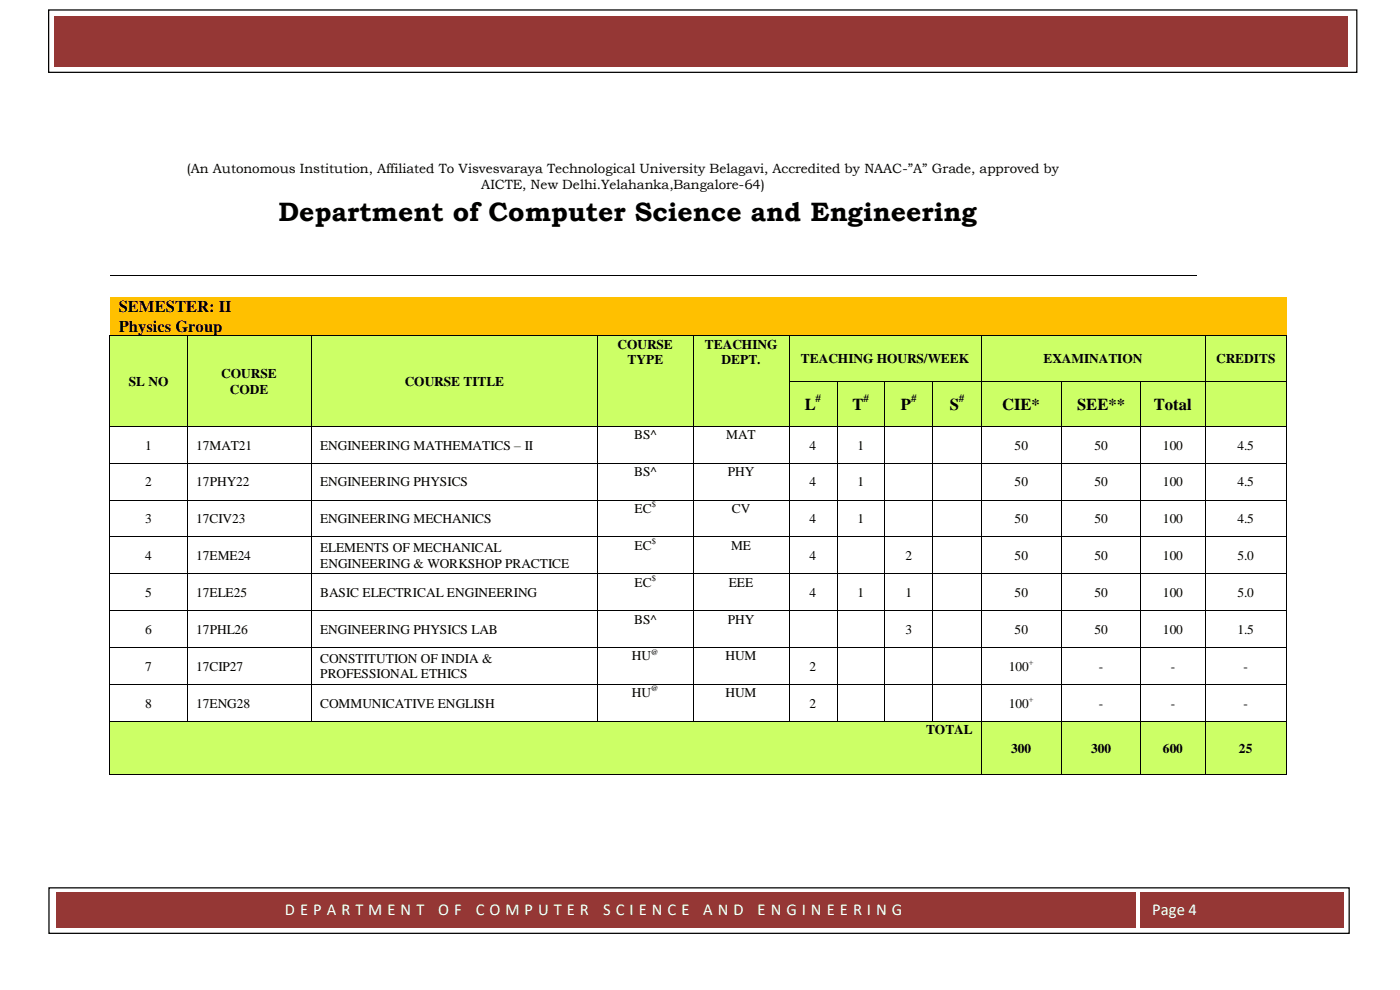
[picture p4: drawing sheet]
<svg xmlns="http://www.w3.org/2000/svg" width="297mm" height="210mm" viewBox="0 0 297 210" stroke-linecap="round" stroke-linejoin="round" font-family="sans-serif">
<defs><g id="words">
<text font-size="5.6" x="59.1" y="46.8">Department of Computer Science and Engineering</text>
<g font-size="3.5">
<text x="25.2" y="66.3">SEMESTER: II</text>
<text x="25.2" y="70.4">Physics Group</text>
<text x="170.7" y="86.9">L</text>
<text x="180.9" y="86.9">T</text>
<text x="191.1" y="86.9">P</text>
<text x="201.5" y="86.9">S</text>
<text x="212.6" y="86.9">CIE*</text>
<text x="228.5" y="86.9">SEE**</text>
<text x="244.8" y="86.9">Total</text>
</g>
<g font-size="3.5" fill="#fff">
<text x="60.5" y="194.1">D E P A R T M E N T</text>
<text x="93" y="194.1">O F</text>
<text x="100.9" y="194.1">C O M P U T E R</text>
<text x="127.9" y="194.1">S C I E N C E</text>
<text x="149.2" y="194.1">A N D</text>
<text x="160.7" y="194.1">E N G I N E E R I N G</text>
<text x="244.5" y="194.1">Page 4</text>
</g>
<g font-size="2.8">
<text x="39.6" y="36.8">(An Autonomous Institution, Affiliated To Visvesvaraya Technological University Belagavi, Accredited by NAAC-”A” Grade, approved by</text>
<text x="102.1" y="40.1">AICTE, New Delhi.Yelahanka,Bangalore-64)</text>
<text x="131" y="74">COURSE</text>
<text x="133.2" y="77.3">TYPE</text>
<text x="149.5" y="74">TEACHING</text>
<text x="153.1" y="77.3">DEPT.</text>
<text x="169.9" y="77.1">TEACHING HOURS/WEEK</text>
<text x="221.4" y="77.1">EXAMINATION</text>
<text x="258" y="77.1">CREDITS</text>
<text x="27.3" y="81.9">SL NO</text>
<text x="47" y="80.2">COURSE</text>
<text x="48.8" y="83.5">CODE</text>
<text x="85.9" y="81.9">COURSE TITLE</text>
<text x="30.8" y="95.4">1</text>
<text x="41.6" y="95.4">17MAT21</text>
<text x="67.9" y="95.4">ENGINEERING MATHEMATICS – II</text>
<text x="134.5" y="93.2">BS^</text>
<text x="154.1" y="93.2">MAT</text>
<text x="171.8" y="95.4">4</text>
<text x="181.9" y="95.4">1</text>
<text x="215.2" y="95.4">50</text>
<text x="232.2" y="95.4">50</text>
<text x="246.7" y="95.4">100</text>
<text x="262.5" y="95.4">4.5</text>
<text x="134.5" y="101">BS^</text>
<text x="154.4" y="101">PHY</text>
<text x="30.8" y="103.2">2</text>
<text x="41.6" y="103.2">17PHY22</text>
<text x="67.9" y="103.2">ENGINEERING PHYSICS</text>
<text x="171.8" y="103.2">4</text>
<text x="181.9" y="103.2">1</text>
<text x="215.2" y="103.2">50</text>
<text x="232.2" y="103.2">50</text>
<text x="246.7" y="103.2">100</text>
<text x="262.5" y="103.2">4.5</text>
<text x="30.8" y="111">3</text>
<text x="41.6" y="111">17CIV23</text>
<text x="67.9" y="111">ENGINEERING MECHANICS</text>
<text x="134.6" y="108.9">EC</text>
<text x="155.3" y="108.9">CV</text>
<text x="171.8" y="111">4</text>
<text x="181.9" y="111">1</text>
<text x="215.2" y="111">50</text>
<text x="232.2" y="111">50</text>
<text x="246.7" y="111">100</text>
<text x="262.5" y="111">4.5</text>
<text x="30.8" y="118.8">4</text>
<text x="41.6" y="118.8">17EME24</text>
<text x="67.9" y="117.2">ELEMENTS OF MECHANICAL</text>
<text x="134.6" y="116.7">EC</text>
<text x="155.1" y="116.7">ME</text>
<text x="171.8" y="118.8">4</text>
<text x="192.1" y="118.8">2</text>
<text x="215.2" y="118.8">50</text>
<text x="232.2" y="118.8">50</text>
<text x="246.7" y="118.8">100</text>
<text x="262.5" y="118.8">5.0</text>
<text x="68" y="120.5">ENGINEERING &amp; WORKSHOP PRACTICE</text>
<text x="134.6" y="124.5">EC</text>
<text x="154.6" y="124.5">EEE</text>
<text x="30.8" y="126.6">5</text>
<text x="41.6" y="126.6">17ELE25</text>
<text x="67.9" y="126.6">BASIC ELECTRICAL ENGINEERING</text>
<text x="171.8" y="126.6">4</text>
<text x="181.9" y="126.6">1</text>
<text x="192.1" y="126.6">1</text>
<text x="215.2" y="126.6">50</text>
<text x="232.2" y="126.6">50</text>
<text x="246.7" y="126.6">100</text>
<text x="262.5" y="126.6">5.0</text>
<text x="30.8" y="134.5">6</text>
<text x="41.6" y="134.5">17PHL26</text>
<text x="67.9" y="134.5">ENGINEERING PHYSICS LAB</text>
<text x="134.5" y="132.3">BS^</text>
<text x="154.4" y="132.3">PHY</text>
<text x="192.1" y="134.5">3</text>
<text x="215.2" y="134.5">50</text>
<text x="232.2" y="134.5">50</text>
<text x="246.7" y="134.5">100</text>
<text x="262.5" y="134.5">1.5</text>
<text x="30.8" y="142.3">7</text>
<text x="41.6" y="142.3">17CIP27</text>
<text x="67.9" y="140.6">CONSTITUTION OF INDIA &amp;</text>
<text x="68" y="143.9">PROFESSIONAL ETHICS</text>
<text x="134" y="140.1">HU</text>
<text x="153.9" y="140.1">HUM</text>
<text x="171.8" y="142.3">2</text>
<text x="214" y="142.3">100</text>
<text x="233.1" y="142.3">-</text>
<text x="248.4" y="142.3">-</text>
<text x="263.8" y="142.3">-</text>
<text x="134" y="147.9">HU</text>
<text x="153.9" y="147.9">HUM</text>
<text x="30.8" y="150.1">8</text>
<text x="41.6" y="150.1">17ENG28</text>
<text x="67.9" y="150.1">COMMUNICATIVE ENGLISH</text>
<text x="171.8" y="150.1">2</text>
<text x="196.5" y="155.8">TOTAL</text>
<text x="214" y="150.1">100</text>
<text x="233.1" y="150.1">-</text>
<text x="248.4" y="150.1">-</text>
<text x="263.8" y="150.1">-</text>
<text x="214.5" y="159.7">300</text>
<text x="231.5" y="159.7">300</text>
<text x="246.7" y="159.7">600</text>
<text x="262.8" y="159.7">25</text>
</g>
<g font-size="2.3">
<text x="173" y="85.4">#</text>
<text x="183.2" y="85.4">#</text>
<text x="193.3" y="85.4">#</text>
<text x="203.4" y="85.4">#</text>
</g>
<g font-size="1.8">
<text x="138.3" y="107.6">$</text>
<text x="138.3" y="115.4">$</text>
<text x="138.3" y="123.2">$</text>
<text x="138.1" y="138.8">@</text>
<text x="218.3" y="141">+</text>
<text x="138.1" y="146.7">@</text>
<text x="218.3" y="148.8">+</text>
</g>
</g></defs>
<path d="M11.6 3.5h274.3v10.7h-274.3z" fill-rule="evenodd" fill="#953735"/>
<path d="M10.3 2.1h277.5v13.2h-277.5z" fill="none" stroke="#000" stroke-width=".26"/>
<path d="M23.2 58.4h230.8" fill="none" stroke="#000" stroke-width=".21"/>
<g fill="#000">
<path d="M33.2 58.3h.1v.2h-.1z" fill-rule="evenodd"/>
<path d="M227.2 58.3h.2v.2h-.2z" fill-rule="evenodd"/>
<path d="M245.6 58.3h.2v.2h-.2z" fill-rule="evenodd"/>
</g>
<g fill="#953735">
<path d="M12 189.3h229.1v7.6h-229.1z" fill-rule="evenodd"/>
<path d="M241.9 189.3h43.2v7.6h-43.2z" fill-rule="evenodd"/>
</g>
<path d="M10.4 188.3h275.8v9.7h-275.8z" fill="none" stroke="#000" stroke-width=".26"/>
<g fill="#ffc000">
<path d="M23.3 63h1.9v8.1h-1.9z" fill-rule="evenodd"/>
<path d="M271.1 63h1.9v8.1h-1.9z" fill-rule="evenodd"/>
<path d="M25.2 63h245.9v4.1h-245.9z" fill-rule="evenodd"/>
<path d="M25.2 67.1h245.9v4h-245.9z" fill-rule="evenodd"/>
</g>
<g fill="#cf6">
<path d="M23.4 71.3h16.4v7.9h-16.4z" fill-rule="evenodd"/>
<path d="M23.4 79.2h1.8v3.3h-1.8z" fill-rule="evenodd"/>
<path d="M37.9 79.2h1.9v3.3h-1.9z" fill-rule="evenodd"/>
<path d="M23.4 82.5h16.4v7.9h-16.4z" fill-rule="evenodd"/>
<path d="M25.2 79.2h12.7v3.3h-12.7z" fill-rule="evenodd"/>
<path d="M39.8 71.3h26.2v6.2h-26.2z" fill-rule="evenodd"/>
<path d="M39.8 77.5h1.9v6.6h-1.9z" fill-rule="evenodd"/>
<path d="M64.1 77.5h1.9v6.6h-1.9z" fill-rule="evenodd"/>
<path d="M39.8 84.1h26.2v6.3h-26.2z" fill-rule="evenodd"/>
<path d="M41.7 77.5h22.4v3.3h-22.4z" fill-rule="evenodd"/>
<path d="M41.7 80.8h22.4v3.3h-22.4z" fill-rule="evenodd"/>
<path d="M66.1 71.3h60.7v7.9h-60.7z" fill-rule="evenodd"/>
<path d="M66.1 79.2h1.9v3.3h-1.9z" fill-rule="evenodd"/>
<path d="M124.9 79.2h1.9v3.3h-1.9z" fill-rule="evenodd"/>
<path d="M66.1 82.5h60.7v7.9h-60.7z" fill-rule="evenodd"/>
<path d="M68 79.2h56.9v3.3h-56.9z" fill-rule="evenodd"/>
<path d="M126.8 71.3h1.9v6.6h-1.9z" fill-rule="evenodd"/>
<path d="M145.2 71.3h1.9v6.6h-1.9z" fill-rule="evenodd"/>
<path d="M126.8 77.9h20.3v12.5h-20.3z" fill-rule="evenodd"/>
<path d="M128.7 71.3h16.5v3.3h-16.5z" fill-rule="evenodd"/>
<path d="M128.7 74.6h16.5v3.3h-16.5z" fill-rule="evenodd"/>
<path d="M147.2 71.3h1.8v6.6h-1.8z" fill-rule="evenodd"/>
<path d="M165.5 71.3h1.9v6.6h-1.9z" fill-rule="evenodd"/>
<path d="M147.2 77.9h20.2v12.5h-20.2z" fill-rule="evenodd"/>
<path d="M149 71.3h16.5v3.3h-16.5z" fill-rule="evenodd"/>
<path d="M149 74.6h16.5v3.3h-16.5z" fill-rule="evenodd"/>
<path d="M167.5 71.3h40.7v3.1h-40.7z" fill-rule="evenodd"/>
<path d="M167.5 74.4h1.8v3.3h-1.8z" fill-rule="evenodd"/>
<path d="M206.3 74.4h1.9v3.3h-1.9z" fill-rule="evenodd"/>
<path d="M167.5 77.7h40.7v3h-40.7z" fill-rule="evenodd"/>
<path d="M169.3 74.4h37v3.3h-37z" fill-rule="evenodd"/>
<path d="M208.3 71.3h47.3v3.1h-47.3z" fill-rule="evenodd"/>
<path d="M208.3 74.4h1.8v3.3h-1.8z" fill-rule="evenodd"/>
<path d="M253.7 74.4h1.9v3.3h-1.9z" fill-rule="evenodd"/>
<path d="M208.3 77.7h47.3v3h-47.3z" fill-rule="evenodd"/>
<path d="M210.1 74.4h43.6v3.3h-43.6z" fill-rule="evenodd"/>
<path d="M255.7 71.3h17.2v3.1h-17.2z" fill-rule="evenodd"/>
<path d="M255.7 74.4h1.8v3.3h-1.8z" fill-rule="evenodd"/>
<path d="M271.1 74.4h1.8v3.3h-1.8z" fill-rule="evenodd"/>
<path d="M255.7 77.7h17.2v3h-17.2z" fill-rule="evenodd"/>
<path d="M257.5 74.4h13.6v3.3h-13.6z" fill-rule="evenodd"/>
</g>
<g fill="#000">
<path d="M23.2 71.1h.2v.2h-.2z" fill-rule="evenodd"/>
<path d="M23.2 71.1h.2v.2h-.2z" fill-rule="evenodd"/>
<path d="M23.4 71.1h.2v.2h-.2z" fill-rule="evenodd"/>
<path d="M39.7 71.1h.1v.2h-.1z" fill-rule="evenodd"/>
<path d="M66 71.1h.1v.2h-.1z" fill-rule="evenodd"/>
<path d="M126.7 71.1h.1v.2h-.1z" fill-rule="evenodd"/>
<path d="M147 71.1h.2v.2h-.2z" fill-rule="evenodd"/>
<path d="M167.3 71.1h.2v.2h-.2z" fill-rule="evenodd"/>
<path d="M208.1 71.1h.2v.2h-.2z" fill-rule="evenodd"/>
<path d="M255.6 71.1h.1v.2h-.1z" fill-rule="evenodd"/>
<path d="M272.9 71.1h.1v.2h-.1z" fill-rule="evenodd"/>
</g>
<g fill="none" stroke="#000" stroke-width=".21">
<path d="M23.3 71.3v9.4M23.6 71.2h16.1M39.8 71.3v9.4M39.8 71.2h26.2M66 71.3v9.4M66.1 71.2h60.6M126.8 71.3v9.4M126.8 71.2h20.2M147.1 71.3v9.4M147.2 71.2h20.1M167.4 71.3v9.4M167.5 71.2h40.6"/>
<path d="M208.2 71.3v9.4M208.3 71.2h47.3M255.6 71.3v9.4M255.7 71.2h17.2M273 71.3v9.4"/>
</g>
<g fill="#cf6">
<path d="M167.5 80.9h10.1v2.7h-10.1z" fill-rule="evenodd"/>
<path d="M167.5 83.6h1.8v4.1h-1.8z" fill-rule="evenodd"/>
<path d="M175.7 83.6h1.9v4.1h-1.9z" fill-rule="evenodd"/>
<path d="M167.5 87.7h10.1v2.7h-10.1z" fill-rule="evenodd"/>
<path d="M169.3 83.6h6.4v4.1h-6.4z" fill-rule="evenodd"/>
<path d="M177.7 80.9h10v2.7h-10z" fill-rule="evenodd"/>
<path d="M177.7 83.6h1.8v4.1h-1.8z" fill-rule="evenodd"/>
<path d="M185.8 83.6h1.9v4.1h-1.9z" fill-rule="evenodd"/>
<path d="M177.7 87.7h10v2.7h-10z" fill-rule="evenodd"/>
<path d="M179.5 83.6h6.3v4.1h-6.3z" fill-rule="evenodd"/>
<path d="M187.8 80.9h10.1v2.7h-10.1z" fill-rule="evenodd"/>
<path d="M187.8 83.6h1.8v4.1h-1.8z" fill-rule="evenodd"/>
<path d="M196 83.6h1.9v4.1h-1.9z" fill-rule="evenodd"/>
<path d="M187.8 87.7h10.1v2.7h-10.1z" fill-rule="evenodd"/>
<path d="M189.6 83.6h6.4v4.1h-6.4z" fill-rule="evenodd"/>
<path d="M198 80.9h10.2v2.7h-10.2z" fill-rule="evenodd"/>
<path d="M198 83.6h1.8v4.1h-1.8z" fill-rule="evenodd"/>
<path d="M206.3 83.6h1.9v4.1h-1.9z" fill-rule="evenodd"/>
<path d="M198 87.7h10.2v2.7h-10.2z" fill-rule="evenodd"/>
<path d="M199.8 83.6h6.5v4.1h-6.5z" fill-rule="evenodd"/>
<path d="M208.3 80.9h16.9v2.7h-16.9z" fill-rule="evenodd"/>
<path d="M208.3 83.6h1.8v4.1h-1.8z" fill-rule="evenodd"/>
<path d="M223.2 83.6h2v4.1h-2z" fill-rule="evenodd"/>
<path d="M208.3 87.7h16.9v2.7h-16.9z" fill-rule="evenodd"/>
<path d="M210.1 83.6h13.1v4.1h-13.1z" fill-rule="evenodd"/>
<path d="M225.2 80.9h16.9v2.7h-16.9z" fill-rule="evenodd"/>
<path d="M225.2 83.6h1.9v4.1h-1.9z" fill-rule="evenodd"/>
<path d="M240.1 83.6h2v4.1h-2z" fill-rule="evenodd"/>
<path d="M225.2 87.7h16.9v2.7h-16.9z" fill-rule="evenodd"/>
<path d="M227.1 83.6h13v4.1h-13z" fill-rule="evenodd"/>
<path d="M242.1 80.9h13.5v2.7h-13.5z" fill-rule="evenodd"/>
<path d="M242.1 83.6h1.9v4.1h-1.9z" fill-rule="evenodd"/>
<path d="M253.7 83.6h1.9v4.1h-1.9z" fill-rule="evenodd"/>
<path d="M242.1 87.7h13.5v2.7h-13.5z" fill-rule="evenodd"/>
<path d="M244 83.6h9.7v4.1h-9.7z" fill-rule="evenodd"/>
<path d="M255.7 80.9h1.8v4.1h-1.8z" fill-rule="evenodd"/>
<path d="M271.1 80.9h1.8v4.1h-1.8z" fill-rule="evenodd"/>
<path d="M255.7 85h17.2v5.4h-17.2z" fill-rule="evenodd"/>
<path d="M257.5 80.9h13.6v4.1h-13.6z" fill-rule="evenodd"/>
</g>
<g fill="#000">
<path d="M23.2 80.7h.2v.2h-.2z" fill-rule="evenodd"/>
<path d="M23.2 90.4h.2v.1h-.2z" fill-rule="evenodd"/>
<path d="M23.2 98.2h.2v.2h-.2z" fill-rule="evenodd"/>
<path d="M39.7 80.7h.1v.2h-.1z" fill-rule="evenodd"/>
<path d="M39.7 90.4h.1v.1h-.1z" fill-rule="evenodd"/>
<path d="M39.7 98.2h.1v.2h-.1z" fill-rule="evenodd"/>
<path d="M66 80.7h.1v.2h-.1z" fill-rule="evenodd"/>
<path d="M66 90.4h.1v.1h-.1z" fill-rule="evenodd"/>
<path d="M66 98.2h.1v.2h-.1z" fill-rule="evenodd"/>
<path d="M126.7 80.7h.1v.2h-.1z" fill-rule="evenodd"/>
<path d="M126.7 90.4h.1v.1h-.1z" fill-rule="evenodd"/>
<path d="M126.7 98.2h.1v.2h-.1z" fill-rule="evenodd"/>
<path d="M147 80.7h.2v.2h-.2z" fill-rule="evenodd"/>
<path d="M147 90.4h.2v.1h-.2z" fill-rule="evenodd"/>
<path d="M147 98.2h.2v.2h-.2z" fill-rule="evenodd"/>
<path d="M167.3 80.7h.2v.2h-.2z" fill-rule="evenodd"/>
<path d="M167.3 90.4h.2v.1h-.2z" fill-rule="evenodd"/>
<path d="M167.3 98.2h.2v.2h-.2z" fill-rule="evenodd"/>
<path d="M177.5 80.7h.2v.2h-.2z" fill-rule="evenodd"/>
<path d="M177.5 90.4h.2v.1h-.2z" fill-rule="evenodd"/>
<path d="M177.5 98.2h.2v.2h-.2z" fill-rule="evenodd"/>
<path d="M187.6 80.7h.2v.2h-.2z" fill-rule="evenodd"/>
<path d="M187.6 90.4h.2v.1h-.2z" fill-rule="evenodd"/>
<path d="M187.6 98.2h.2v.2h-.2z" fill-rule="evenodd"/>
<path d="M197.8 80.7h.2v.2h-.2z" fill-rule="evenodd"/>
<path d="M197.8 90.4h.2v.1h-.2z" fill-rule="evenodd"/>
<path d="M197.8 98.2h.2v.2h-.2z" fill-rule="evenodd"/>
<path d="M208.1 80.7h.2v.2h-.2z" fill-rule="evenodd"/>
<path d="M208.1 90.4h.2v.1h-.2z" fill-rule="evenodd"/>
<path d="M208.1 98.2h.2v.2h-.2z" fill-rule="evenodd"/>
<path d="M225.1 80.7h.1v.2h-.1z" fill-rule="evenodd"/>
<path d="M225.1 90.4h.1v.1h-.1z" fill-rule="evenodd"/>
<path d="M225.1 98.2h.1v.2h-.1z" fill-rule="evenodd"/>
<path d="M242 80.7h.1v.2h-.1z" fill-rule="evenodd"/>
<path d="M242 90.4h.1v.1h-.1z" fill-rule="evenodd"/>
<path d="M242 98.2h.1v.2h-.1z" fill-rule="evenodd"/>
<path d="M255.6 80.7h.1v.2h-.1z" fill-rule="evenodd"/>
<path d="M255.6 90.4h.1v.1h-.1z" fill-rule="evenodd"/>
<path d="M255.6 98.2h.1v.2h-.1z" fill-rule="evenodd"/>
<path d="M272.9 80.7h.1v.2h-.1z" fill-rule="evenodd"/>
<path d="M272.9 90.4h.1v.1h-.1z" fill-rule="evenodd"/>
<path d="M272.9 98.2h.1v.2h-.1z" fill-rule="evenodd"/>
<path d="M23.2 106h.2v.2h-.2z" fill-rule="evenodd"/>
<path d="M23.2 113.8h.2v.2h-.2z" fill-rule="evenodd"/>
<path d="M39.7 106h.1v.2h-.1z" fill-rule="evenodd"/>
<path d="M39.7 113.8h.1v.2h-.1z" fill-rule="evenodd"/>
<path d="M66 106h.1v.2h-.1z" fill-rule="evenodd"/>
<path d="M66 113.8h.1v.2h-.1z" fill-rule="evenodd"/>
<path d="M126.7 106h.1v.2h-.1z" fill-rule="evenodd"/>
<path d="M126.7 113.8h.1v.2h-.1z" fill-rule="evenodd"/>
<path d="M147 106h.2v.2h-.2z" fill-rule="evenodd"/>
<path d="M147 113.8h.2v.2h-.2z" fill-rule="evenodd"/>
<path d="M167.3 106h.2v.2h-.2z" fill-rule="evenodd"/>
<path d="M167.3 113.8h.2v.2h-.2z" fill-rule="evenodd"/>
<path d="M177.5 106h.2v.2h-.2z" fill-rule="evenodd"/>
<path d="M177.5 113.8h.2v.2h-.2z" fill-rule="evenodd"/>
<path d="M187.6 106h.2v.2h-.2z" fill-rule="evenodd"/>
<path d="M187.6 113.8h.2v.2h-.2z" fill-rule="evenodd"/>
<path d="M197.8 106h.2v.2h-.2z" fill-rule="evenodd"/>
<path d="M197.8 113.8h.2v.2h-.2z" fill-rule="evenodd"/>
<path d="M208.1 106h.2v.2h-.2z" fill-rule="evenodd"/>
<path d="M208.1 113.8h.2v.2h-.2z" fill-rule="evenodd"/>
<path d="M225.1 106h.1v.2h-.1z" fill-rule="evenodd"/>
<path d="M225.1 113.8h.1v.2h-.1z" fill-rule="evenodd"/>
<path d="M242 106h.1v.2h-.1z" fill-rule="evenodd"/>
<path d="M242 113.8h.1v.2h-.1z" fill-rule="evenodd"/>
<path d="M255.6 106h.1v.2h-.1z" fill-rule="evenodd"/>
<path d="M255.6 113.8h.1v.2h-.1z" fill-rule="evenodd"/>
<path d="M272.9 106h.1v.2h-.1z" fill-rule="evenodd"/>
<path d="M272.9 113.8h.1v.2h-.1z" fill-rule="evenodd"/>
<path d="M23.2 121.6h.2v.2h-.2z" fill-rule="evenodd"/>
<path d="M23.2 129.4h.2v.2h-.2z" fill-rule="evenodd"/>
<path d="M23.2 137.3h.2v.1h-.2z" fill-rule="evenodd"/>
<path d="M39.7 121.6h.1v.2h-.1z" fill-rule="evenodd"/>
<path d="M39.7 129.4h.1v.2h-.1z" fill-rule="evenodd"/>
<path d="M39.7 137.3h.1v.1h-.1z" fill-rule="evenodd"/>
<path d="M66 121.6h.1v.2h-.1z" fill-rule="evenodd"/>
<path d="M66 129.4h.1v.2h-.1z" fill-rule="evenodd"/>
<path d="M66 137.3h.1v.1h-.1z" fill-rule="evenodd"/>
<path d="M126.7 121.6h.1v.2h-.1z" fill-rule="evenodd"/>
<path d="M126.7 129.4h.1v.2h-.1z" fill-rule="evenodd"/>
<path d="M126.7 137.3h.1v.1h-.1z" fill-rule="evenodd"/>
<path d="M147 121.6h.2v.2h-.2z" fill-rule="evenodd"/>
<path d="M147 129.4h.2v.2h-.2z" fill-rule="evenodd"/>
<path d="M147 137.3h.2v.1h-.2z" fill-rule="evenodd"/>
<path d="M167.3 121.6h.2v.2h-.2z" fill-rule="evenodd"/>
<path d="M167.3 129.4h.2v.2h-.2z" fill-rule="evenodd"/>
<path d="M167.3 137.3h.2v.1h-.2z" fill-rule="evenodd"/>
<path d="M177.5 121.6h.2v.2h-.2z" fill-rule="evenodd"/>
<path d="M177.5 129.4h.2v.2h-.2z" fill-rule="evenodd"/>
<path d="M177.5 137.3h.2v.1h-.2z" fill-rule="evenodd"/>
<path d="M187.6 121.6h.2v.2h-.2z" fill-rule="evenodd"/>
<path d="M187.6 129.4h.2v.2h-.2z" fill-rule="evenodd"/>
<path d="M187.6 137.3h.2v.1h-.2z" fill-rule="evenodd"/>
<path d="M197.8 121.6h.2v.2h-.2z" fill-rule="evenodd"/>
<path d="M197.8 129.4h.2v.2h-.2z" fill-rule="evenodd"/>
<path d="M197.8 137.3h.2v.1h-.2z" fill-rule="evenodd"/>
<path d="M208.1 121.6h.2v.2h-.2z" fill-rule="evenodd"/>
<path d="M208.1 129.4h.2v.2h-.2z" fill-rule="evenodd"/>
<path d="M208.1 137.3h.2v.1h-.2z" fill-rule="evenodd"/>
<path d="M225.1 121.6h.1v.2h-.1z" fill-rule="evenodd"/>
<path d="M225.1 129.4h.1v.2h-.1z" fill-rule="evenodd"/>
<path d="M225.1 137.3h.1v.1h-.1z" fill-rule="evenodd"/>
<path d="M242 121.6h.1v.2h-.1z" fill-rule="evenodd"/>
<path d="M242 129.4h.1v.2h-.1z" fill-rule="evenodd"/>
<path d="M242 137.3h.1v.1h-.1z" fill-rule="evenodd"/>
<path d="M255.6 121.6h.1v.2h-.1z" fill-rule="evenodd"/>
<path d="M255.6 129.4h.1v.2h-.1z" fill-rule="evenodd"/>
<path d="M255.6 137.3h.1v.1h-.1z" fill-rule="evenodd"/>
<path d="M272.9 121.6h.1v.2h-.1z" fill-rule="evenodd"/>
<path d="M272.9 129.4h.1v.2h-.1z" fill-rule="evenodd"/>
<path d="M272.9 137.3h.1v.1h-.1z" fill-rule="evenodd"/>
<path d="M23.2 145.1h.2v.1h-.2z" fill-rule="evenodd"/>
<path d="M39.7 145.1h.1v.1h-.1z" fill-rule="evenodd"/>
<path d="M66 145.1h.1v.1h-.1z" fill-rule="evenodd"/>
<path d="M126.7 145.1h.1v.1h-.1z" fill-rule="evenodd"/>
<path d="M147 145.1h.2v.1h-.2z" fill-rule="evenodd"/>
<path d="M167.3 145.1h.2v.1h-.2z" fill-rule="evenodd"/>
<path d="M177.5 145.1h.2v.1h-.2z" fill-rule="evenodd"/>
<path d="M187.6 145.1h.2v.1h-.2z" fill-rule="evenodd"/>
<path d="M197.8 145.1h.2v.1h-.2z" fill-rule="evenodd"/>
<path d="M208.1 145.1h.2v.1h-.2z" fill-rule="evenodd"/>
<path d="M225.1 145.1h.1v.1h-.1z" fill-rule="evenodd"/>
<path d="M242 145.1h.1v.1h-.1z" fill-rule="evenodd"/>
<path d="M255.6 145.1h.1v.1h-.1z" fill-rule="evenodd"/>
<path d="M272.9 145.1h.1v.1h-.1z" fill-rule="evenodd"/>
</g>
<g fill="none" stroke="#000" stroke-width=".21">
<path d="M23.3 80.9v9.5M23.3 90.5v7.7M23.3 98.4v7.6M23.4 90.4h16.3M23.4 98.3h16.3M39.8 80.9v9.5M39.8 90.5v7.7M39.8 98.4v7.6M39.8 90.4h26.2M39.8 98.3h26.2M66 80.9v9.5M66 90.5v7.7"/>
<path d="M66 98.4v7.6M66.1 90.4h60.6M66.1 98.3h60.6M126.8 80.9v9.5M126.8 90.5v7.7M126.8 98.4v7.6M126.8 90.4h20.2M126.8 98.3h20.2M147.1 80.9v9.5M147.1 90.5v7.7M147.1 98.4v7.6M147.2 90.4h20.1"/>
<path d="M147.2 98.3h20.1M167.4 80.9v9.5M167.4 90.5v7.7M167.4 98.4v7.6M167.5 80.8h10M167.5 90.4h10M167.5 98.3h10M177.6 80.9v9.5M177.6 90.5v7.7M177.6 98.4v7.6M177.7 80.8h9.9M177.7 90.4h9.9"/>
<path d="M177.7 98.3h9.9M187.7 80.9v9.5M187.7 90.5v7.7M187.7 98.4v7.6M187.8 80.8h10M187.8 90.4h10M187.8 98.3h10M197.9 80.9v9.5M197.9 90.5v7.7M197.9 98.4v7.6M198 80.8h10.1M198 90.4h10.1"/>
<path d="M198 98.3h10.1M208.2 80.9v9.5M208.2 90.5v7.7M208.2 98.4v7.6M208.3 80.8h16.8M208.3 90.4h16.8M208.3 98.3h16.8M225.2 80.9v9.5M225.2 90.5v7.7M225.2 98.4v7.6M225.2 80.8h16.8M225.2 90.4h16.8"/>
<path d="M225.2 98.3h16.8M242.1 80.9v9.5M242.1 90.5v7.7M242.1 98.4v7.6M242.1 80.8h13.5M242.1 90.4h13.5M242.1 98.3h13.5M255.6 80.9v9.5M255.6 90.5v7.7M255.6 98.4v7.6M255.7 80.8h17.2M255.7 90.4h17.2"/>
<path d="M255.7 98.3h17.2M273 80.9v9.5M273 90.5v7.7M273 98.4v7.6M23.3 106.2v7.6M23.3 114v7.6M23.4 106.1h16.3M23.4 113.9h16.3M39.8 106.2v7.6M39.8 114v7.6M39.8 106.1h26.2M39.8 113.9h26.2"/>
<path d="M66 106.2v7.6M66 114v7.6M66.1 106.1h60.6M66.1 113.9h60.6M126.8 106.2v7.6M126.8 114v7.6M126.8 106.1h20.2M126.8 113.9h20.2M147.1 106.2v7.6M147.1 114v7.6M147.2 106.1h20.1M147.2 113.9h20.1"/>
<path d="M167.4 106.2v7.6M167.4 114v7.6M167.5 106.1h10M167.5 113.9h10M177.6 106.2v7.6M177.6 114v7.6M177.7 106.1h9.9M177.7 113.9h9.9M187.7 106.2v7.6M187.7 114v7.6M187.8 106.1h10M187.8 113.9h10"/>
<path d="M197.9 106.2v7.6M197.9 114v7.6M198 106.1h10.1M198 113.9h10.1M208.2 106.2v7.6M208.2 114v7.6M208.3 106.1h16.8M208.3 113.9h16.8M225.2 106.2v7.6M225.2 114v7.6M225.2 106.1h16.8M225.2 113.9h16.8"/>
<path d="M242.1 106.2v7.6M242.1 114v7.6M242.1 106.1h13.5M242.1 113.9h13.5M255.6 106.2v7.6M255.6 114v7.6M255.7 106.1h17.2M255.7 113.9h17.2M273 106.2v7.6M273 114v7.6M23.3 121.8v7.6M23.3 129.6v7.7"/>
<path d="M23.3 137.4v7.7M23.4 121.7h16.3M23.4 129.5h16.3M23.4 137.4h16.3M39.8 121.8v7.6M39.8 129.6v7.7M39.8 137.4v7.7M39.8 121.7h26.2M39.8 129.5h26.2M39.8 137.4h26.2M66 121.8v7.6M66 129.6v7.7"/>
<path d="M66 137.4v7.7M66.1 121.7h60.6M66.1 129.5h60.6M66.1 137.4h60.6M126.8 121.8v7.6M126.8 129.6v7.7M126.8 137.4v7.7M126.8 121.7h20.2M126.8 129.5h20.2M126.8 137.4h20.2M147.1 121.8v7.6M147.1 129.6v7.7"/>
<path d="M147.1 137.4v7.7M147.2 121.7h20.1M147.2 129.5h20.1M147.2 137.4h20.1M167.4 121.8v7.6M167.4 129.6v7.7M167.4 137.4v7.7M167.5 121.7h10M167.5 129.5h10M167.5 137.4h10M177.6 121.8v7.6M177.6 129.6v7.7"/>
<path d="M177.6 137.4v7.7M177.7 121.7h9.9M177.7 129.5h9.9M177.7 137.4h9.9M187.7 121.8v7.6M187.7 129.6v7.7M187.7 137.4v7.7M187.8 121.7h10M187.8 129.5h10M187.8 137.4h10M197.9 121.8v7.6M197.9 129.6v7.7"/>
<path d="M197.9 137.4v7.7M198 121.7h10.1M198 129.5h10.1M198 137.4h10.1M208.2 121.8v7.6M208.2 129.6v7.7M208.2 137.4v7.7M208.3 121.7h16.8M208.3 129.5h16.8M208.3 137.4h16.8M225.2 121.8v7.6M225.2 129.6v7.7"/>
<path d="M225.2 137.4v7.7M225.2 121.7h16.8M225.2 129.5h16.8M225.2 137.4h16.8M242.1 121.8v7.6M242.1 129.6v7.7M242.1 137.4v7.7M242.1 121.7h13.5M242.1 129.5h13.5M242.1 137.4h13.5M255.6 121.8v7.6M255.6 129.6v7.7"/>
<path d="M255.6 137.4v7.7M255.7 121.7h17.2M255.7 129.5h17.2M255.7 137.4h17.2M273 121.8v7.6M273 129.6v7.7M273 137.4v7.7M23.3 145.2v7.7M23.4 145.2h16.3M39.8 145.2v7.7M39.8 145.2h26.2M66 145.2v7.7"/>
<path d="M66.1 145.2h60.6M126.8 145.2v7.7M126.8 145.2h20.2M147.1 145.2v7.7M147.2 145.2h20.1M167.4 145.2v7.7M167.5 145.2h10M177.6 145.2v7.7M177.7 145.2h9.9M187.7 145.2v7.7M187.8 145.2h10M197.9 145.2v7.7"/>
<path d="M198 145.2h10.1M208.2 145.2v7.7M208.3 145.2h16.8M225.2 145.2v7.7M225.2 145.2h16.8M242.1 145.2v7.7M242.1 145.2h13.5M255.6 145.2v7.7M255.7 145.2h17.2M273 145.2v7.7"/>
</g>
<g fill="#cf6">
<path d="M23.4 153.1h1.8v3.3h-1.8z" fill-rule="evenodd"/>
<path d="M206.3 153.1h1.9v3.3h-1.9z" fill-rule="evenodd"/>
<path d="M23.4 156.4h184.8v7.8h-184.8z" fill-rule="evenodd"/>
<path d="M25.2 153.1h181.1v3.3h-181.1z" fill-rule="evenodd"/>
<path d="M208.3 153.1h16.9v3.9h-16.9z" fill-rule="evenodd"/>
<path d="M208.3 157h1.8v3.3h-1.8z" fill-rule="evenodd"/>
<path d="M223.2 157h2v3.3h-2z" fill-rule="evenodd"/>
<path d="M208.3 160.3h16.9v3.9h-16.9z" fill-rule="evenodd"/>
<path d="M210.1 157h13.1v3.3h-13.1z" fill-rule="evenodd"/>
<path d="M225.2 153.1h16.9v3.9h-16.9z" fill-rule="evenodd"/>
<path d="M225.2 157h1.9v3.3h-1.9z" fill-rule="evenodd"/>
<path d="M240.1 157h2v3.3h-2z" fill-rule="evenodd"/>
<path d="M225.2 160.3h16.9v3.9h-16.9z" fill-rule="evenodd"/>
<path d="M227.1 157h13v3.3h-13z" fill-rule="evenodd"/>
<path d="M242.1 153.1h13.5v3.9h-13.5z" fill-rule="evenodd"/>
<path d="M242.1 157h1.9v3.3h-1.9z" fill-rule="evenodd"/>
<path d="M253.7 157h1.9v3.3h-1.9z" fill-rule="evenodd"/>
<path d="M242.1 160.3h13.5v3.9h-13.5z" fill-rule="evenodd"/>
<path d="M244 157h9.7v3.3h-9.7z" fill-rule="evenodd"/>
<path d="M255.7 153.1h17.2v3.9h-17.2z" fill-rule="evenodd"/>
<path d="M255.7 157h1.8v3.3h-1.8z" fill-rule="evenodd"/>
<path d="M271.1 157h1.8v3.3h-1.8z" fill-rule="evenodd"/>
<path d="M255.7 160.3h17.2v3.9h-17.2z" fill-rule="evenodd"/>
<path d="M257.5 157h13.6v3.3h-13.6z" fill-rule="evenodd"/>
</g>
<g fill="#000">
<path d="M23.2 152.9h.2v.2h-.2z" fill-rule="evenodd"/>
<path d="M39.7 152.9h.1v.2h-.1z" fill-rule="evenodd"/>
<path d="M66 152.9h.1v.2h-.1z" fill-rule="evenodd"/>
<path d="M126.7 152.9h.1v.2h-.1z" fill-rule="evenodd"/>
<path d="M147 152.9h.2v.2h-.2z" fill-rule="evenodd"/>
<path d="M167.3 152.9h.2v.2h-.2z" fill-rule="evenodd"/>
<path d="M177.5 152.9h.2v.2h-.2z" fill-rule="evenodd"/>
<path d="M187.6 152.9h.2v.2h-.2z" fill-rule="evenodd"/>
<path d="M197.8 152.9h.2v.2h-.2z" fill-rule="evenodd"/>
<path d="M208.1 152.9h.2v.2h-.2z" fill-rule="evenodd"/>
<path d="M225.1 152.9h.1v.2h-.1z" fill-rule="evenodd"/>
<path d="M242 152.9h.1v.2h-.1z" fill-rule="evenodd"/>
<path d="M255.6 152.9h.1v.2h-.1z" fill-rule="evenodd"/>
<path d="M272.9 152.9h.1v.2h-.1z" fill-rule="evenodd"/>
<path d="M23.2 164.2h.2v.2h-.2z" fill-rule="evenodd"/>
<path d="M23.2 164.2h.2v.2h-.2z" fill-rule="evenodd"/>
<path d="M208.1 164.2h.2v.2h-.2z" fill-rule="evenodd"/>
<path d="M225.1 164.2h.1v.2h-.1z" fill-rule="evenodd"/>
<path d="M242 164.2h.1v.2h-.1z" fill-rule="evenodd"/>
<path d="M255.6 164.2h.1v.2h-.1z" fill-rule="evenodd"/>
<path d="M272.9 164.2h.1v.2h-.1z" fill-rule="evenodd"/>
<path d="M272.9 164.2h.1v.2h-.1z" fill-rule="evenodd"/>
</g>
<g fill="none" stroke="#000" stroke-width=".21">
<path d="M23.3 153.1v11.1M23.4 153h16.3M39.8 153h26.2M66.1 153h60.6M126.8 153h20.2M147.2 153h20.1M167.5 153h10M177.7 153h9.9M187.8 153h10M198 153h10.1M208.2 153.1v11.1M208.3 153h16.8"/>
<path d="M225.2 153.1v11.1M225.2 153h16.8M242.1 153.1v11.1M242.1 153h13.5M255.6 153.1v11.1M255.7 153h17.2M273 153.1v11.1M23.4 164.3h184.7M208.3 164.3h16.8M225.2 164.3h16.8M242.1 164.3h13.5M255.7 164.3h17.2"/>
</g>
<use href="#words"/>
</svg>
